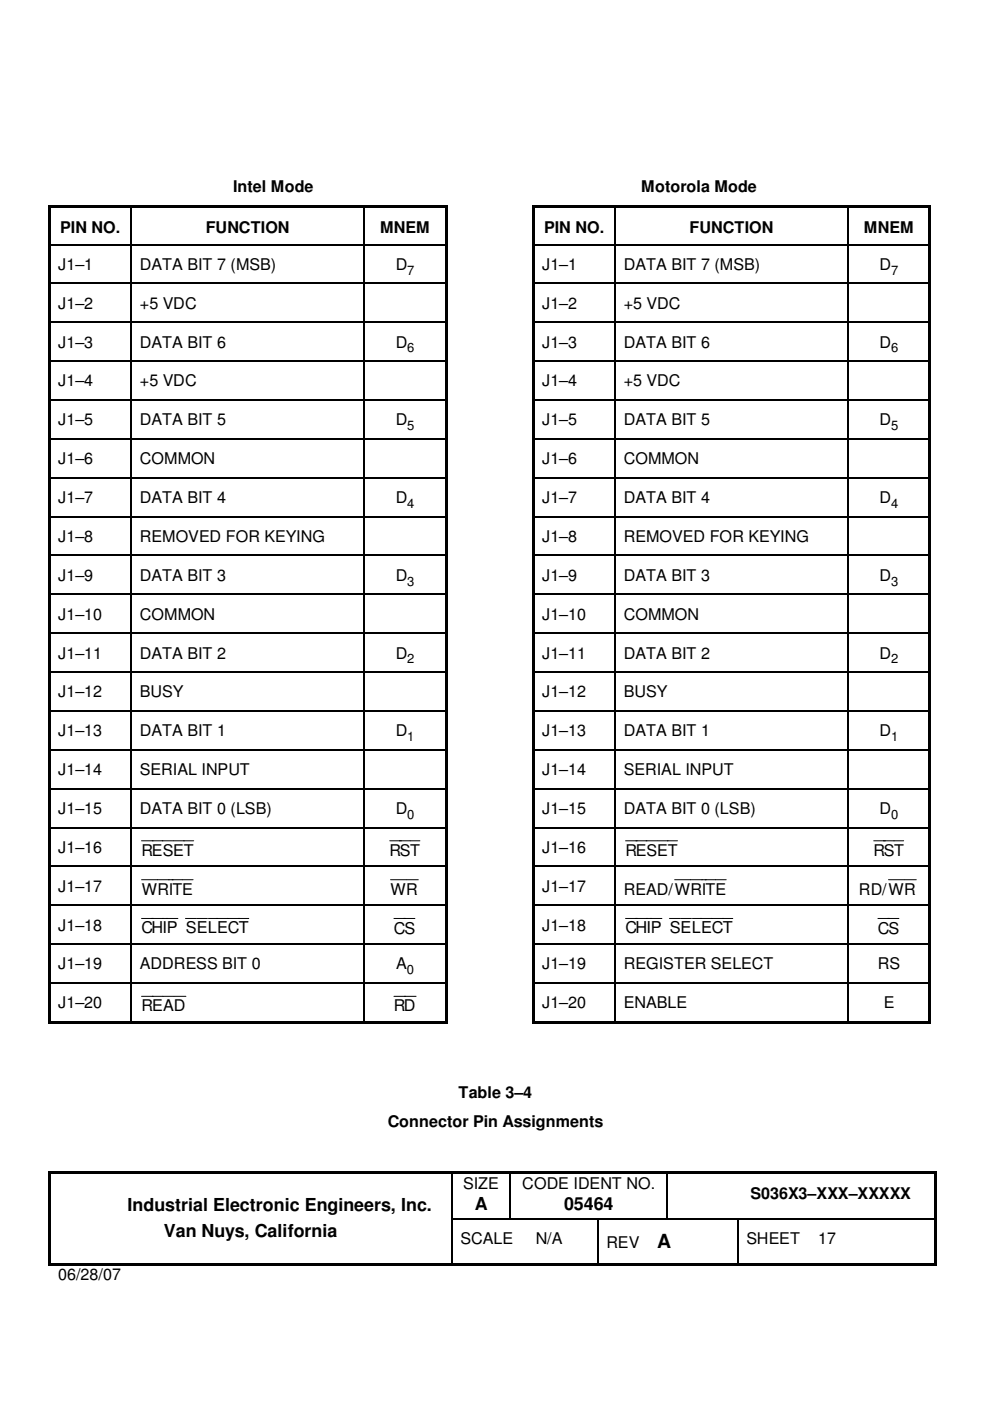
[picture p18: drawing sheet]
<svg xmlns="http://www.w3.org/2000/svg" width="210mm" height="297mm" viewBox="0 0 210 297" stroke-linecap="round" stroke-linejoin="round" font-family="sans-serif">
<defs><g id="words">
<text font-size="4.1" x="139.4" y="264.5">A</text>
<g font-size="3.8">
<text x="27.1" y="256.7">Industrial Electronic Engineers, Inc.</text>
<text x="100.7" y="256.5">A</text>
<text x="119.6" y="256.5">05464</text>
<text x="34.8" y="262.2">Van Nuys, California</text>
</g>
<g font-size="3.5">
<text x="83.5" y="198">CS</text>
<text x="132.6" y="197.9">CHIP SELECT</text>
<text x="186.1" y="198">CS</text>
</g>
<g font-size="3.4">
<text x="49.4" y="40.6">Intel Mode</text>
<text x="136" y="40.6">Motorola Mode</text>
<text x="12.8" y="49.4">PIN NO.</text>
<text x="43.6" y="49.4">FUNCTION</text>
<text x="80.6" y="49.4">MNEM</text>
<text x="115.4" y="49.4">PIN NO.</text>
<text x="146.2" y="49.4">FUNCTION</text>
<text x="183.2" y="49.4">MNEM</text>
<text x="12.4" y="57.2">J1–1</text>
<text x="29.7" y="57.2">DATA BIT 7 (MSB)</text>
<text x="83.9" y="57.2">D</text>
<text x="115" y="57.2">J1–1</text>
<text x="132.2" y="57.2">DATA BIT 7 (MSB)</text>
<text x="186.5" y="57.2">D</text>
<text x="12.4" y="65.4">J1–2</text>
<text x="29.7" y="65.4">+5 VDC</text>
<text x="115" y="65.4">J1–2</text>
<text x="132.2" y="65.4">+5 VDC</text>
<text x="12.4" y="73.7">J1–3</text>
<text x="29.7" y="73.7">DATA BIT 6</text>
<text x="83.9" y="73.7">D</text>
<text x="115" y="73.7">J1–3</text>
<text x="132.2" y="73.7">DATA BIT 6</text>
<text x="186.5" y="73.7">D</text>
<text x="12.4" y="81.9">J1–4</text>
<text x="29.7" y="81.9">+5 VDC</text>
<text x="115" y="81.9">J1–4</text>
<text x="132.2" y="81.9">+5 VDC</text>
<text x="12.4" y="90.2">J1–5</text>
<text x="29.7" y="90.2">DATA BIT 5</text>
<text x="83.9" y="90.2">D</text>
<text x="115" y="90.2">J1–5</text>
<text x="132.2" y="90.2">DATA BIT 5</text>
<text x="186.5" y="90.2">D</text>
<text x="12.4" y="98.4">J1–6</text>
<text x="29.7" y="98.4">COMMON</text>
<text x="115" y="98.4">J1–6</text>
<text x="132.2" y="98.4">COMMON</text>
<text x="12.4" y="106.6">J1–7</text>
<text x="29.7" y="106.6">DATA BIT 4</text>
<text x="83.9" y="106.6">D</text>
<text x="115" y="106.6">J1–7</text>
<text x="132.2" y="106.6">DATA BIT 4</text>
<text x="186.5" y="106.6">D</text>
<text x="12.4" y="114.9">J1–8</text>
<text x="29.7" y="114.9">REMOVED FOR KEYING</text>
<text x="115" y="114.9">J1–8</text>
<text x="132.2" y="114.9">REMOVED FOR KEYING</text>
<text x="12.4" y="123.1">J1–9</text>
<text x="29.7" y="123.1">DATA BIT 3</text>
<text x="83.9" y="123.1">D</text>
<text x="115" y="123.1">J1–9</text>
<text x="132.2" y="123.1">DATA BIT 3</text>
<text x="186.5" y="123.1">D</text>
<text x="12.4" y="131.4">J1–10</text>
<text x="29.7" y="131.4">COMMON</text>
<text x="115" y="131.4">J1–10</text>
<text x="132.2" y="131.4">COMMON</text>
<text x="12.4" y="139.6">J1–11</text>
<text x="29.7" y="139.6">DATA BIT 2</text>
<text x="83.9" y="139.6">D</text>
<text x="115" y="139.6">J1–11</text>
<text x="132.2" y="139.6">DATA BIT 2</text>
<text x="186.5" y="139.6">D</text>
<text x="12.4" y="147.9">J1–12</text>
<text x="29.7" y="147.9">BUSY</text>
<text x="115" y="147.9">J1–12</text>
<text x="132.2" y="147.9">BUSY</text>
<text x="12.4" y="156.1">J1–13</text>
<text x="29.7" y="156.1">DATA BIT 1</text>
<text x="83.9" y="156.1">D</text>
<text x="115" y="156.1">J1–13</text>
<text x="132.2" y="156.1">DATA BIT 1</text>
<text x="186.5" y="156.1">D</text>
<text x="12.4" y="164.3">J1–14</text>
<text x="29.7" y="164.3">SERIAL INPUT</text>
<text x="115" y="164.3">J1–14</text>
<text x="132.2" y="164.3">SERIAL INPUT</text>
<text x="12.4" y="172.6">J1–15</text>
<text x="29.7" y="172.6">DATA BIT 0 (LSB)</text>
<text x="83.9" y="172.6">D</text>
<text x="115" y="172.6">J1–15</text>
<text x="132.2" y="172.6">DATA BIT 0 (LSB)</text>
<text x="186.5" y="172.6">D</text>
<text x="12.4" y="180.8">J1–16</text>
<text x="30" y="181.4">RESET</text>
<text x="82.6" y="181.4">RST</text>
<text x="115" y="180.8">J1–16</text>
<text x="132.6" y="181.4">RESET</text>
<text x="185.2" y="181.4">RST</text>
<text x="12.4" y="189.1">J1–17</text>
<text x="30.1" y="189.7">WRITE</text>
<text x="82.8" y="189.7">WR</text>
<text x="115" y="189.1">J1–17</text>
<text x="132.2" y="189.7">READ/WRITE</text>
<text x="182.1" y="189.7">RD/WR</text>
<text x="12.4" y="197.3">J1–18</text>
<text x="30" y="197.9">CHIP SELECT</text>
<text x="115" y="197.3">J1–18</text>
<text x="12.4" y="205.5">J1–19</text>
<text x="29.7" y="205.5">ADDRESS BIT 0</text>
<text x="84" y="205.5">A</text>
<text x="115" y="205.5">J1–19</text>
<text x="132.2" y="205.5">REGISTER SELECT</text>
<text x="186.1" y="205.5">RS</text>
<text x="12.4" y="213.8">J1–20</text>
<text x="30" y="214.4">READ</text>
<text x="83.5" y="214.4">RD</text>
<text x="115" y="213.8">J1–20</text>
<text x="132.2" y="213.8">ENABLE</text>
<text x="187.4" y="213.8">E</text>
<text x="97.2" y="232.7">Table 3–4</text>
<text x="82.2" y="238.9">Connector Pin Assignments</text>
<text x="98.2" y="252.1">SIZE</text>
<text x="110.7" y="252.1">CODE IDENT NO.</text>
<text x="159.1" y="254.3">S036X3–XXX–XXXXX</text>
<text x="97.7" y="263.7">SCALE</text>
<text x="113.6" y="263.7">N/A</text>
<text x="158.2" y="263.7">SHEET</text>
<text x="173.4" y="263.7">17</text>
<text x="128.6" y="264.5">REV</text>
<text x="12.4" y="271.5">06/28/07</text>
</g>
<g font-size="2.8">
<text x="86.4" y="58.3">7</text>
<text x="189" y="58.3">7</text>
<text x="86.4" y="74.7">6</text>
<text x="189" y="74.7">6</text>
<text x="86.4" y="91.2">5</text>
<text x="189" y="91.2">5</text>
<text x="86.4" y="107.7">4</text>
<text x="189" y="107.7">4</text>
<text x="86.4" y="124.2">3</text>
<text x="189" y="124.2">3</text>
<text x="86.4" y="140.6">2</text>
<text x="189" y="140.6">2</text>
<text x="86.4" y="157.1">1</text>
<text x="189" y="157.1">1</text>
<text x="86.4" y="173.6">0</text>
<text x="189" y="173.6">0</text>
<text x="86.3" y="206.6">0</text>
</g>
</g></defs>
<g fill="#000">
<path d="M10.2 43.5h.6v.5h-.6zM10.2 44h.6v7.7h-.6zM10.2 51.7h.6v.3h-.6zM10.2 52h.6v7.9h-.6zM10.8 43.5h16.9v.5h-16.9zM27.7 44h.2zM27.7 43.5h.5v.5h-.5zM27.7 51.7h.2v.3h-.2zM28.2 43.5h48.9v.5h-48.9zM77.1 44h.3zM77.1 43.5h.5v.5h-.5zM77.1 51.7h.3v.3h-.3z"/>
<path d="M77.6 43.5h16.7v.5h-16.7zM94.3 43.5h.5v.5h-.5zM94.3 44h.5v7.7h-.5zM94.3 51.7h.5v.3h-.5zM94.3 52h.5v7.9h-.5zM112.9 43.5h.5v.5h-.5zM112.9 44h.5v7.7h-.5zM112.9 51.7h.5v.3h-.5zM112.9 52h.5v7.9h-.5zM113.4 43.5h16.9v.5h-16.9zM130.3 44h.3zM130.3 43.5h.5v.5h-.5z"/>
<path d="M130.3 51.7h.3v.3h-.3zM130.8 43.5h48.9v.5h-48.9zM179.7 44h.3zM179.7 43.5h.5v.5h-.5zM179.7 51.7h.3v.3h-.3zM180.2 43.5h16.7v.5h-16.7zM196.9 43.5h.5v.5h-.5zM196.9 44h.5v7.7h-.5zM196.9 51.7h.5v.3h-.5zM196.9 52h.5v7.9h-.5zM10.2 59.9h.6v.3h-.6zM10.2 60.2h.6v8h-.6z"/>
<path d="M10.2 68.2h.6v.3h-.6zM10.2 68.5h.6v8h-.6zM10.2 76.5h.6v.2h-.6zM27.7 59.9h.2v.3h-.2zM27.7 68.2h.2v.3h-.2zM27.7 76.5h.2v.2h-.2zM77.1 59.9h.3v.3h-.3zM77.1 68.2h.3v.3h-.3zM77.1 76.5h.3v.2h-.3zM94.3 59.9h.5v.3h-.5zM94.3 60.2h.5v8h-.5zM94.3 68.2h.5v.3h-.5z"/>
<path d="M94.3 68.5h.5v8h-.5zM94.3 76.5h.5v.2h-.5zM112.9 59.9h.5v.3h-.5zM112.9 60.2h.5v8h-.5zM112.9 68.2h.5v.3h-.5zM112.9 68.5h.5v8h-.5zM112.9 76.5h.5v.2h-.5zM130.3 59.9h.3v.3h-.3zM130.3 68.2h.3v.3h-.3zM130.3 76.5h.3v.2h-.3zM179.7 59.9h.3v.3h-.3zM179.7 68.2h.3v.3h-.3z"/>
<path d="M179.7 76.5h.3v.2h-.3zM196.9 59.9h.5v.3h-.5zM196.9 60.2h.5v8h-.5zM196.9 68.2h.5v.3h-.5zM196.9 68.5h.5v8h-.5zM196.9 76.5h.5v.2h-.5zM10.2 76.7h.6v8h-.6zM10.2 84.7h.6v.2h-.6zM10.2 84.9h.6v8h-.6zM10.2 92.9h.6v.3h-.6zM27.7 84.7h.2v.2h-.2zM27.7 92.9h.2v.3h-.2z"/>
<path d="M77.1 84.7h.3v.2h-.3zM77.1 92.9h.3v.3h-.3zM94.3 76.7h.5v8h-.5zM94.3 84.7h.5v.2h-.5zM94.3 84.9h.5v8h-.5zM94.3 92.9h.5v.3h-.5zM112.9 76.7h.5v8h-.5zM112.9 84.7h.5v.2h-.5zM112.9 84.9h.5v8h-.5zM112.9 92.9h.5v.3h-.5zM130.3 84.7h.3v.2h-.3zM130.3 92.9h.3v.3h-.3z"/>
<path d="M179.7 84.7h.3v.2h-.3zM179.7 92.9h.3v.3h-.3zM196.9 76.7h.5v8h-.5zM196.9 84.7h.5v.2h-.5zM196.9 84.9h.5v8h-.5zM196.9 92.9h.5v.3h-.5zM10.2 93.2h.6v8h-.6zM10.2 101.2h.6v.2h-.6zM10.2 101.4h.6v8h-.6zM10.2 109.4h.6v.2h-.6zM10.2 109.6h.6v8h-.6zM10.2 117.6h.6v.3h-.6z"/>
<path d="M27.7 101.2h.2v.2h-.2zM27.7 109.4h.2v.2h-.2zM27.7 117.6h.2v.3h-.2zM77.1 101.2h.3v.2h-.3zM77.1 109.4h.3v.2h-.3zM77.1 117.6h.3v.3h-.3zM94.3 93.2h.5v8h-.5zM94.3 101.2h.5v.2h-.5zM94.3 101.4h.5v8h-.5zM94.3 109.4h.5v.2h-.5zM94.3 109.6h.5v8h-.5zM94.3 117.6h.5v.3h-.5z"/>
<path d="M112.9 93.2h.5v8h-.5zM112.9 101.2h.5v.2h-.5zM112.9 101.4h.5v8h-.5zM112.9 109.4h.5v.2h-.5zM112.9 109.6h.5v8h-.5zM112.9 117.6h.5v.3h-.5zM130.3 101.2h.3v.2h-.3zM130.3 109.4h.3v.2h-.3zM130.3 117.6h.3v.3h-.3zM179.7 101.2h.3v.2h-.3zM179.7 109.4h.3v.2h-.3zM179.7 117.6h.3v.3h-.3z"/>
<path d="M196.9 93.2h.5v8h-.5zM196.9 101.2h.5v.2h-.5zM196.9 101.4h.5v8h-.5zM196.9 109.4h.5v.2h-.5zM196.9 109.6h.5v8h-.5zM196.9 117.6h.5v.3h-.5zM10.2 117.9h.6v8h-.6zM10.2 125.9h.6v.3h-.6zM10.2 126.2h.6v7.9h-.6zM10.2 134.1h.6v.3h-.6zM27.7 125.9h.2v.3h-.2zM27.7 134.1h.2v.3h-.2z"/>
<path d="M77.1 125.9h.3v.3h-.3zM77.1 134.1h.3v.3h-.3zM94.3 117.9h.5v8h-.5zM94.3 125.9h.5v.3h-.5zM94.3 126.2h.5v7.9h-.5zM94.3 134.1h.5v.3h-.5zM112.9 117.9h.5v8h-.5zM112.9 125.9h.5v.3h-.5zM112.9 126.2h.5v7.9h-.5zM112.9 134.1h.5v.3h-.5zM130.3 125.9h.3v.3h-.3zM130.3 134.1h.3v.3h-.3z"/>
<path d="M179.7 125.9h.3v.3h-.3zM179.7 134.1h.3v.3h-.3zM196.9 117.9h.5v8h-.5zM196.9 125.9h.5v.3h-.5zM196.9 126.2h.5v7.9h-.5zM196.9 134.1h.5v.3h-.5zM10.2 134.4h.6v8h-.6zM10.2 142.4h.6v.2h-.6zM10.2 142.6h.6v8h-.6zM10.2 150.6h.6v.3h-.6zM10.2 150.9h.6v7.9h-.6zM10.2 158.8h.6v.3h-.6z"/>
<path d="M27.7 142.4h.2v.2h-.2zM27.7 150.6h.2v.3h-.2zM27.7 158.8h.2v.3h-.2zM77.1 142.4h.3v.2h-.3zM77.1 150.6h.3v.3h-.3zM77.1 158.8h.3v.3h-.3zM94.3 134.4h.5v8h-.5zM94.3 142.4h.5v.2h-.5zM94.3 142.6h.5v8h-.5zM94.3 150.6h.5v.3h-.5zM94.3 150.9h.5v7.9h-.5zM94.3 158.8h.5v.3h-.5z"/>
<path d="M112.9 134.4h.5v8h-.5zM112.9 142.4h.5v.2h-.5zM112.9 142.6h.5v8h-.5zM112.9 150.6h.5v.3h-.5zM112.9 150.9h.5v7.9h-.5zM112.9 158.8h.5v.3h-.5zM130.3 142.4h.3v.2h-.3zM130.3 150.6h.3v.3h-.3zM130.3 158.8h.3v.3h-.3zM179.7 142.4h.3v.2h-.3zM179.7 150.6h.3v.3h-.3zM179.7 158.8h.3v.3h-.3z"/>
<path d="M196.9 134.4h.5v8h-.5zM196.9 142.4h.5v.2h-.5zM196.9 142.6h.5v8h-.5zM196.9 150.6h.5v.3h-.5zM196.9 150.9h.5v7.9h-.5zM196.9 158.8h.5v.3h-.5zM10.2 159.1h.6v8h-.6zM10.2 167.1h.6v.2h-.6zM10.2 167.3h.6v8h-.6zM10.2 175.3h.6v.3h-.6zM27.7 167.1h.2v.2h-.2zM27.7 175.3h.2v.3h-.2z"/>
<path d="M77.1 167.1h.3v.2h-.3zM77.1 175.3h.3v.3h-.3zM94.3 159.1h.5v8h-.5zM94.3 167.1h.5v.2h-.5zM94.3 167.3h.5v8h-.5zM94.3 175.3h.5v.3h-.5zM112.9 159.1h.5v8h-.5zM112.9 167.1h.5v.2h-.5zM112.9 167.3h.5v8h-.5zM112.9 175.3h.5v.3h-.5zM130.3 167.1h.3v.2h-.3zM130.3 175.3h.3v.3h-.3z"/>
<path d="M179.7 167.1h.3v.2h-.3zM179.7 175.3h.3v.3h-.3zM196.9 159.1h.5v8h-.5zM196.9 167.1h.5v.2h-.5zM196.9 167.3h.5v8h-.5zM196.9 175.3h.5v.3h-.5zM10.2 175.6h.6v8h-.6zM10.2 183.6h.6v.2h-.6zM10.2 183.8h.6v8h-.6zM10.2 191.8h.6v.3h-.6zM27.7 183.6h.2v.2h-.2zM27.7 191.8h.2v.3h-.2z"/>
<path d="M77.1 183.6h.3v.2h-.3zM77.1 191.8h.3v.3h-.3zM94.3 175.6h.5v8h-.5zM94.3 183.6h.5v.2h-.5zM94.3 183.8h.5v8h-.5zM94.3 191.8h.5v.3h-.5zM112.9 175.6h.5v8h-.5zM112.9 183.6h.5v.2h-.5zM112.9 183.8h.5v8h-.5zM112.9 191.8h.5v.3h-.5zM130.3 183.6h.3v.2h-.3zM130.3 191.8h.3v.3h-.3z"/>
<path d="M179.7 183.6h.3v.2h-.3zM179.7 191.8h.3v.3h-.3zM196.9 175.6h.5v8h-.5zM196.9 183.6h.5v.2h-.5zM196.9 183.8h.5v8h-.5zM196.9 191.8h.5v.3h-.5zM10.2 192.1h.6v8h-.6zM10.2 200.1h.6v.2h-.6zM10.2 200.3h.6v8h-.6zM10.2 208.3h.6v.2h-.6zM10.2 208.5h.6v8.1h-.6zM10.2 216.6h.6v.5h-.6z"/>
<path d="M10.8 216.6h16.9v.5h-16.9zM27.7 200.1h.2v.2h-.2zM27.7 208.3h.2v.2h-.2zM27.7 216.6h.5v.5h-.5zM28.2 216.6h48.9v.5h-48.9zM77.1 200.1h.3v.2h-.3zM77.1 208.3h.3v.2h-.3zM77.1 216.6h.5v.5h-.5zM77.6 216.6h16.7v.5h-16.7zM94.3 192.1h.5v8h-.5zM94.3 200.1h.5v.2h-.5zM94.3 200.3h.5v8h-.5z"/>
<path d="M94.3 208.3h.5v.2h-.5zM94.3 208.5h.5v8.1h-.5zM94.3 216.6h.5v.5h-.5zM112.9 192.1h.5v8h-.5zM112.9 200.1h.5v.2h-.5zM112.9 200.3h.5v8h-.5zM112.9 208.3h.5v.2h-.5zM112.9 208.5h.5v8.1h-.5zM112.9 216.6h.5v.5h-.5zM113.4 216.6h16.9v.5h-16.9zM130.3 200.1h.3v.2h-.3zM130.3 208.3h.3v.2h-.3z"/>
<path d="M130.3 216.6h.5v.5h-.5zM130.8 216.6h48.9v.5h-48.9zM179.7 200.1h.3v.2h-.3zM179.7 208.3h.3v.2h-.3zM179.7 216.6h.5v.5h-.5zM180.2 216.6h16.7v.5h-16.7zM196.9 192.1h.5v8h-.5zM196.9 200.1h.5v.2h-.5zM196.9 200.3h.5v8h-.5zM196.9 208.3h.5v.2h-.5zM196.9 208.5h.5v8.1h-.5zM196.9 216.6h.5v.5h-.5z"/>
<path d="M10.2 248.4h.6v.5h-.6zM10.2 248.9h.6v9.4h-.6zM10.2 258.3h.6v.2h-.6zM10.8 248.4h84.9v.5h-84.9zM95.7 248.9h.2zM95.7 248.4h.5v.5h-.5zM95.7 258.3h.2v.2h-.2zM96.2 248.4h11.8v.5h-11.8zM108 248.9h.3zM108 248.4h.5v.5h-.5zM108 258.3h.3v.2h-.3zM108.5 248.4h32.9v.5h-32.9z"/>
<path d="M126.6 258.3h.2v.2h-.2zM141.4 248.9h.2zM141.4 248.4h.5v.5h-.5zM141.4 258.3h.2v.2h-.2zM141.9 248.4h56.3v.5h-56.3zM156.3 258.3h.2v.2h-.2zM198.2 248.4h.4v.5h-.4zM198.2 248.9h.4v9.4h-.4zM198.2 258.3h.4v.2h-.4zM10.2 258.5h.6v9.3h-.6zM10.2 267.8h.6v.5h-.6zM10.8 267.8h84.9v.5h-84.9z"/>
<path d="M95.7 267.8h.5v.5h-.5zM96.2 267.8h30.4v.5h-30.4zM126.6 267.8h.5v.5h-.5zM127.1 267.8h29.2v.5h-29.2zM156.3 267.8h.5v.5h-.5zM156.8 267.8h41.4v.5h-41.4zM198.2 258.5h.4v9.3h-.4zM198.2 267.8h.4v.5h-.4z"/>
</g>
<g fill="none" stroke="#000" stroke-width=".25">
<path d="M10.8 51.9h16.9M27.8 44v7.7M27.8 52v7.9M27.9 51.9h49.2M77.3 44v7.7M77.3 52v7.9M77.4 51.9h16.9M113.4 51.9h16.9M130.4 44v7.7M130.4 52v7.9M130.6 51.9h49.1M179.9 44v7.7"/>
<path d="M179.9 52v7.9M180 51.9h16.9M10.8 60.1h16.9M10.8 68.3h16.9M10.8 76.6h16.9M27.8 60.2v8M27.8 68.5v8M27.8 76.7v8M27.9 60.1h49.2M27.9 68.3h49.2M27.9 76.6h49.2M77.3 60.2v8"/>
<path d="M77.3 68.5v8M77.3 76.7v8M77.4 60.1h16.9M77.4 68.3h16.9M77.4 76.6h16.9M113.4 60.1h16.9M113.4 68.3h16.9M113.4 76.6h16.9M130.4 60.2v8M130.4 68.5v8M130.4 76.7v8M130.6 60.1h49.1"/>
<path d="M130.6 68.3h49.1M130.6 76.6h49.1M179.9 60.2v8M179.9 68.5v8M179.9 76.7v8M180 60.1h16.9M180 68.3h16.9M180 76.6h16.9M10.8 84.8h16.9M10.8 93h16.9M27.8 84.9v8M27.8 93.2v8"/>
<path d="M27.9 84.8h49.2M27.9 93h49.2M77.3 84.9v8M77.3 93.2v8M77.4 84.8h16.9M77.4 93h16.9M113.4 84.8h16.9M113.4 93h16.9M130.4 84.9v8M130.4 93.2v8M130.6 84.8h49.1M130.6 93h49.1"/>
<path d="M179.9 84.9v8M179.9 93.2v8M180 84.8h16.9M180 93h16.9M10.8 101.3h16.9M10.8 109.5h16.9M10.8 117.8h16.9M27.8 101.4v8M27.8 109.6v8M27.8 117.9v8M27.9 101.3h49.2M27.9 109.5h49.2"/>
<path d="M27.9 117.8h49.2M77.3 101.4v8M77.3 109.6v8M77.3 117.9v8M77.4 101.3h16.9M77.4 109.5h16.9M77.4 117.8h16.9M113.4 101.3h16.9M113.4 109.5h16.9M113.4 117.8h16.9M130.4 101.4v8M130.4 109.6v8"/>
<path d="M130.4 117.9v8M130.6 101.3h49.1M130.6 109.5h49.1M130.6 117.8h49.1M179.9 101.4v8M179.9 109.6v8M179.9 117.9v8M180 101.3h16.9M180 109.5h16.9M180 117.8h16.9M10.8 126h16.9M10.8 134.2h16.9"/>
<path d="M27.8 126.2v7.9M27.8 134.4v8M27.9 126h49.2M27.9 134.2h49.2M77.3 126.2v7.9M77.3 134.4v8M77.4 126h16.9M77.4 134.2h16.9M113.4 126h16.9M113.4 134.2h16.9M130.4 126.2v7.9M130.4 134.4v8"/>
<path d="M130.6 126h49.1M130.6 134.2h49.1M179.9 126.2v7.9M179.9 134.4v8M180 126h16.9M180 134.2h16.9M10.8 142.5h16.9M10.8 150.7h16.9M10.8 159h16.9M27.8 142.6v8M27.8 150.9v7.9M27.8 159.1v8"/>
<path d="M27.9 142.5h49.2M27.9 150.7h49.2M27.9 159h49.2M77.3 142.6v8M77.3 150.9v7.9M77.3 159.1v8M77.4 142.5h16.9M77.4 150.7h16.9M77.4 159h16.9M113.4 142.5h16.9M113.4 150.7h16.9M113.4 159h16.9"/>
<path d="M130.4 142.6v8M130.4 150.9v7.9M130.4 159.1v8M130.6 142.5h49.1M130.6 150.7h49.1M130.6 159h49.1M179.9 142.6v8M179.9 150.9v7.9M179.9 159.1v8M180 142.5h16.9M180 150.7h16.9M180 159h16.9"/>
<path d="M10.8 167.2h16.9M10.8 175.5h16.9M27.8 167.3v8M27.8 175.6v8M27.9 167.2h49.2M27.9 175.5h49.2M77.3 167.3v8M77.3 175.6v8M77.4 167.2h16.9M77.4 175.5h16.9M113.4 167.2h16.9M113.4 175.5h16.9"/>
<path d="M130.4 167.3v8M130.4 175.6v8M130.6 167.2h49.1M130.6 175.5h49.1M179.9 167.3v8M179.9 175.6v8M180 167.2h16.9M180 175.5h16.9M10.8 183.7h16.9M10.8 191.9h16.9M27.8 183.8v8M27.8 192.1v8"/>
<path d="M27.9 183.7h49.2M27.9 191.9h49.2M77.3 183.8v8M77.3 192.1v8M77.4 183.7h16.9M77.4 191.9h16.9M113.4 183.7h16.9M113.4 191.9h16.9M130.4 183.8v8M130.4 192.1v8M130.6 183.7h49.1M130.6 191.9h49.1"/>
<path d="M179.9 183.8v8M179.9 192.1v8M180 183.7h16.9M180 191.9h16.9M10.8 200.2h16.9M10.8 208.4h16.9M27.8 200.3v8M27.8 208.5v8.1M27.9 200.2h49.2M27.9 208.4h49.2M77.3 200.3v8M77.3 208.5v8.1"/>
<path d="M77.4 200.2h16.9M77.4 208.4h16.9M113.4 200.2h16.9M113.4 208.4h16.9M130.4 200.3v8M130.4 208.5v8.1M130.6 200.2h49.1M130.6 208.4h49.1M179.9 200.3v8M179.9 208.5v8.1M180 200.2h16.9M180 208.4h16.9"/>
<path d="M95.8 248.9v9.4M95.8 258.5v9.3M95.9 258.4h12.1M108.2 248.9v9.4M108.3 258.4h18.3M126.7 258.5v9.3M126.8 258.4h14.6M141.5 248.9v9.4M141.6 258.4h14.7M156.4 258.5v9.3M156.5 258.4h41.7"/>
</g>
<g fill="none" stroke="#000" stroke-width=".21">
<path d="M30 178.3h11.1M82.6 178.3h6.4M132.6 178.3h6.7M139.4 178.3h4.2M185.3 178.3h6.3M30 186.5h10.9M30 194.7h7.7M39.3 194.7h2.3M41.7 194.7h2.3M44.2 194.7h8.5M82.8 186.5h5.9M83.5 194.7h4.5"/>
<path d="M132.6 194.7h7.7M141.9 194.7h2.3M143 186.5h11M144.3 194.7h2.3M146.8 194.7h8.6M186.1 194.7h4.5M188.4 186.5h5.9M30 211.2h6.8M36.9 211.2h2.5M83.5 211.2h4.7"/>
</g>
<use href="#words"/>
</svg>
